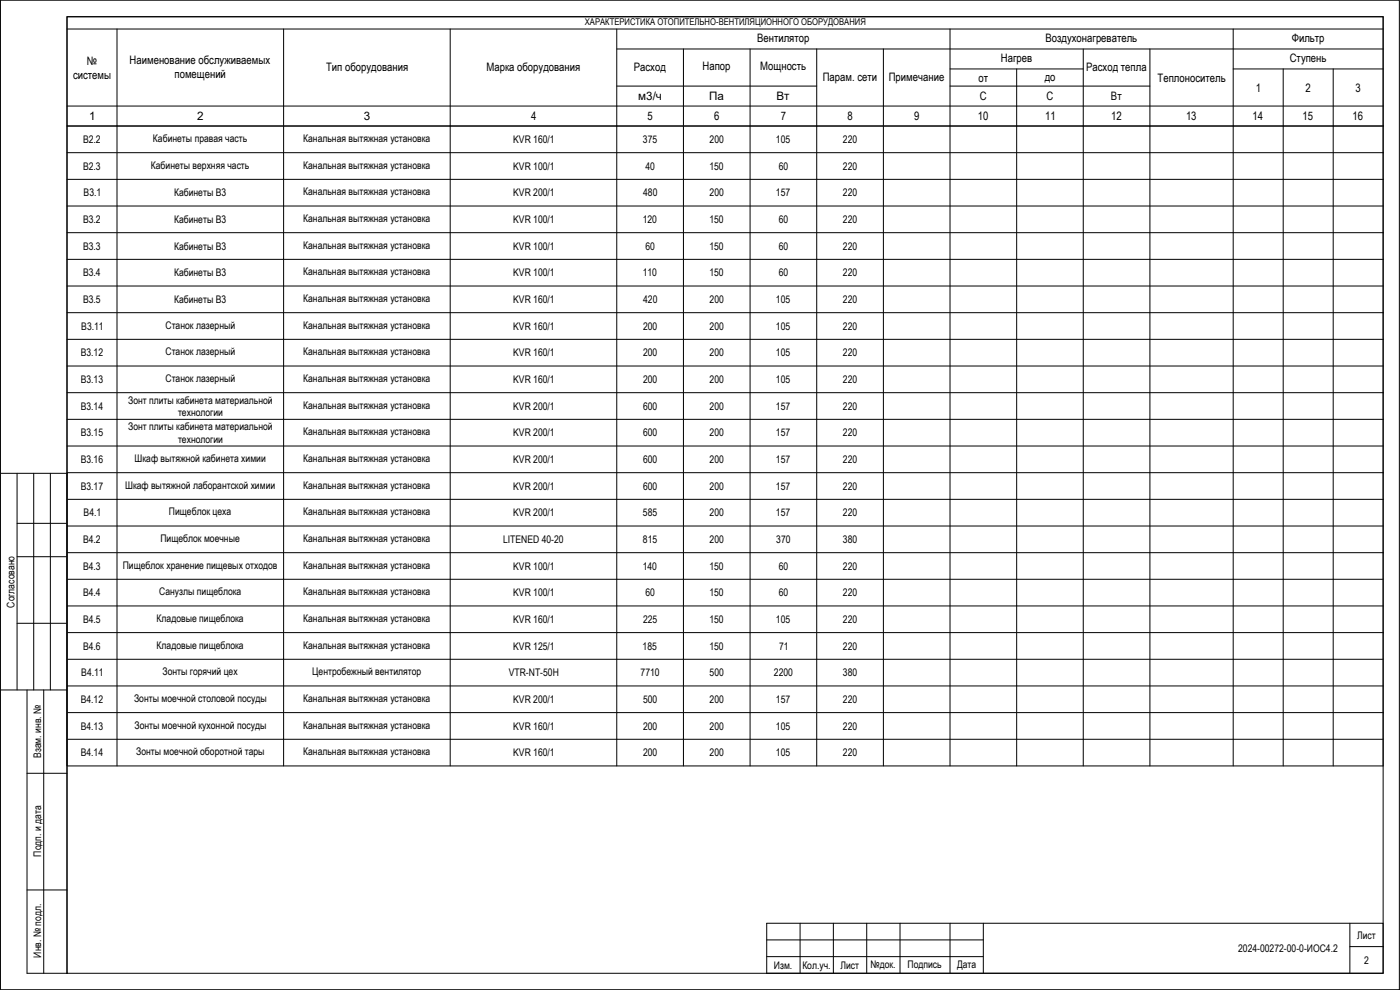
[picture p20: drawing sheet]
<svg xmlns="http://www.w3.org/2000/svg" width="420mm" height="297mm" viewBox="0 0 420 297" stroke-linecap="round" stroke-linejoin="round" font-family="sans-serif">
<defs><g id="words">
<g font-size="3.5">
<text x="227.2" y="12.6">Вентилятор</text>
<text x="313.8" y="12.6">Воздухонагреватель</text>
<text x="387.7" y="12.6">Фильтр</text>
<text x="21.9" y="23.6">системы</text>
<text x="26" y="19.4">№</text>
<text x="38.9" y="19.1">Наименование обслуживаемых</text>
<text x="52.4" y="23.3">помещений</text>
<text x="97.9" y="21.2">Тип оборудования</text>
<text x="146" y="21.2">Марка оборудования</text>
<text x="190.2" y="21.3">Расход</text>
<text x="210.9" y="21.2">Напор</text>
<text x="228.2" y="21.2">Мощность</text>
<text x="300.4" y="18.6">Нагрев</text>
<text x="326" y="21.3">Расход тепла</text>
<text x="387.1" y="18.6">Ступень</text>
<text x="246.9" y="24.2">Парам. сети</text>
<text x="266.7" y="24.2">Примечание</text>
<text x="293.6" y="24.5">от</text>
<text x="313.5" y="24.2">до</text>
<text x="347.4" y="24.5">Теплоноситель</text>
<text x="376.9" y="27.5">1</text>
<text x="391.8" y="27.5">2</text>
<text x="406.8" y="27.5">3</text>
<text x="191.5" y="30.1">м3/ч</text>
<text x="212.8" y="30">Па</text>
<text x="233" y="30.1">Вт</text>
<text x="294.1" y="30.1">С</text>
<text x="314.1" y="30.1">С</text>
<text x="333.4" y="30.1">Вт</text>
<text x="26.8" y="36.1">1</text>
<text x="59.2" y="36.1">2</text>
<text x="109.2" y="36.1">3</text>
<text x="159.4" y="36.1">4</text>
<text x="194.3" y="36.1">5</text>
<text x="214.3" y="36.1">6</text>
<text x="234.3" y="36.1">7</text>
<text x="254.3" y="36.1">8</text>
<text x="274.3" y="36.1">9</text>
<text x="293.4" y="36.1">10</text>
<text x="313.6" y="36.1">11</text>
<text x="333.4" y="36.1">12</text>
<text x="355.9" y="36.1">13</text>
<text x="375.9" y="36.1">14</text>
<text x="390.9" y="36.1">15</text>
<text x="405.9" y="36.1">16</text>
</g>
<g font-size="3.1">
<text x="24.9" y="43">В2.2</text>
<text x="45.9" y="42.7">Кабинеты правая часть</text>
<text x="91" y="42.6">Канальная вытяжная установка</text>
<text x="154" y="43">KVR 160/1</text>
<text x="193" y="42.9">375</text>
<text x="213" y="42.9">200</text>
<text x="232.9" y="42.9">105</text>
<text x="253" y="42.9">220</text>
<text x="24.9" y="50.9">В2.3</text>
<text x="45.3" y="50.7">Кабинеты верхняя часть</text>
<text x="91" y="50.6">Канальная вытяжная установка</text>
<text x="154" y="51">KVR 100/1</text>
<text x="193.7" y="50.9">40</text>
<text x="212.9" y="50.9">150</text>
<text x="233.7" y="50.9">60</text>
<text x="253" y="50.9">220</text>
<text x="25.1" y="58.9">В3.1</text>
<text x="52.2" y="59">Кабинеты В3</text>
<text x="91" y="58.6">Канальная вытяжная установка</text>
<text x="154" y="58.9">KVR 200/1</text>
<text x="193" y="58.9">480</text>
<text x="213" y="58.9">200</text>
<text x="232.9" y="58.9">157</text>
<text x="253" y="58.9">220</text>
<text x="24.9" y="66.9">В3.2</text>
<text x="52.2" y="67">Кабинеты В3</text>
<text x="91" y="66.6">Канальная вытяжная установка</text>
<text x="154" y="66.9">KVR 100/1</text>
<text x="192.9" y="66.9">120</text>
<text x="212.9" y="66.9">150</text>
<text x="233.7" y="66.9">60</text>
<text x="253" y="66.9">220</text>
<text x="24.9" y="74.9">В3.3</text>
<text x="52.2" y="75">Кабинеты В3</text>
<text x="91" y="74.6">Канальная вытяжная установка</text>
<text x="154" y="74.9">KVR 100/1</text>
<text x="193.7" y="74.9">60</text>
<text x="212.9" y="74.9">150</text>
<text x="233.7" y="74.9">60</text>
<text x="253" y="74.9">220</text>
<text x="24.9" y="82.9">В3.4</text>
<text x="52.2" y="83">Кабинеты В3</text>
<text x="91" y="82.6">Канальная вытяжная установка</text>
<text x="154" y="82.9">KVR 100/1</text>
<text x="192.9" y="82.9">110</text>
<text x="212.9" y="82.9">150</text>
<text x="233.7" y="82.9">60</text>
<text x="253" y="82.9">220</text>
<text x="24.9" y="90.9">В3.5</text>
<text x="52.2" y="91">Кабинеты В3</text>
<text x="91" y="90.6">Канальная вытяжная установка</text>
<text x="154" y="90.9">KVR 160/1</text>
<text x="193" y="90.9">420</text>
<text x="213" y="90.9">200</text>
<text x="232.9" y="90.9">105</text>
<text x="253" y="90.9">220</text>
<text x="24.4" y="98.9">В3.11</text>
<text x="49.7" y="98.6">Станок лазерный</text>
<text x="91" y="98.6">Канальная вытяжная установка</text>
<text x="154" y="98.9">KVR 160/1</text>
<text x="193" y="98.9">200</text>
<text x="213" y="98.9">200</text>
<text x="232.9" y="98.9">105</text>
<text x="253" y="98.9">220</text>
<text x="24.2" y="106.9">В3.12</text>
<text x="49.7" y="106.6">Станок лазерный</text>
<text x="91" y="106.6">Канальная вытяжная установка</text>
<text x="154" y="106.9">KVR 160/1</text>
<text x="193" y="106.9">200</text>
<text x="213" y="106.9">200</text>
<text x="232.9" y="106.9">105</text>
<text x="253" y="106.9">220</text>
<text x="24.2" y="114.9">В3.13</text>
<text x="49.7" y="114.6">Станок лазерный</text>
<text x="91" y="114.6">Канальная вытяжная установка</text>
<text x="154" y="114.9">KVR 160/1</text>
<text x="193" y="114.9">200</text>
<text x="213" y="114.9">200</text>
<text x="232.9" y="114.9">105</text>
<text x="253" y="114.9">220</text>
<text x="24.2" y="122.9">В3.14</text>
<text x="38.5" y="121.1">Зонт плиты кабинета материальной</text>
<text x="53.4" y="124.8">технологии</text>
<text x="91" y="122.6">Канальная вытяжная установка</text>
<text x="154" y="122.9">KVR 200/1</text>
<text x="193" y="122.9">600</text>
<text x="213" y="122.9">200</text>
<text x="232.9" y="122.9">157</text>
<text x="253" y="122.9">220</text>
<text x="24.2" y="130.9">В3.15</text>
<text x="38.5" y="129.1">Зонт плиты кабинета материальной</text>
<text x="91" y="130.6">Канальная вытяжная установка</text>
<text x="154" y="130.9">KVR 200/1</text>
<text x="193" y="130.9">600</text>
<text x="213" y="130.9">200</text>
<text x="232.9" y="130.9">157</text>
<text x="253" y="130.9">220</text>
<text x="53.4" y="132.8">технологии</text>
<text x="24.2" y="138.9">В3.16</text>
<text x="40.4" y="138.6">Шкаф вытяжной кабинета химии</text>
<text x="91" y="138.6">Канальная вытяжная установка</text>
<text x="154" y="138.9">KVR 200/1</text>
<text x="193" y="138.9">600</text>
<text x="213" y="138.9">200</text>
<text x="232.9" y="138.9">157</text>
<text x="253" y="138.9">220</text>
<text x="24.2" y="146.9">В3.17</text>
<text x="37.6" y="146.6">Шкаф вытяжной лаборантской химии</text>
<text x="91" y="146.6">Канальная вытяжная установка</text>
<text x="154" y="146.9">KVR 200/1</text>
<text x="193" y="146.9">600</text>
<text x="213" y="146.9">200</text>
<text x="232.9" y="146.9">157</text>
<text x="253" y="146.9">220</text>
<text x="25.1" y="154.9">В4.1</text>
<text x="50.7" y="154.7">Пищеблок цеха</text>
<text x="91" y="154.6">Канальная вытяжная установка</text>
<text x="154" y="154.9">KVR 200/1</text>
<text x="193" y="154.9">585</text>
<text x="213" y="154.9">200</text>
<text x="232.9" y="154.9">157</text>
<text x="253" y="154.9">220</text>
<text x="24.9" y="162.9">В4.2</text>
<text x="48.1" y="162.7">Пищеблок моечные</text>
<text x="91" y="162.6">Канальная вытяжная установка</text>
<text x="151" y="162.9">LITENED 40-20</text>
<text x="193" y="162.9">815</text>
<text x="213" y="162.9">200</text>
<text x="233" y="162.9">370</text>
<text x="253" y="162.9">380</text>
<text x="24.9" y="170.9">В4.3</text>
<text x="36.8" y="170.7">Пищеблок хранение пищевых отходов</text>
<text x="91" y="170.6">Канальная вытяжная установка</text>
<text x="154" y="170.9">KVR 100/1</text>
<text x="192.9" y="170.9">140</text>
<text x="212.9" y="170.9">150</text>
<text x="233.7" y="170.9">60</text>
<text x="253" y="170.9">220</text>
<text x="24.9" y="179">В4.4</text>
<text x="47.8" y="178.6">Санузлы пищеблока</text>
<text x="91" y="178.6">Канальная вытяжная установка</text>
<text x="154" y="179">KVR 100/1</text>
<text x="193.7" y="178.9">60</text>
<text x="212.9" y="178.9">150</text>
<text x="233.7" y="178.9">60</text>
<text x="253" y="178.9">220</text>
<text x="4.4" y="182.3" transform="rotate(-90 4.4 182.3)">Согласовано</text>
<text x="24.9" y="186.9">В4.5</text>
<text x="47" y="186.7">Кладовые пищеблока</text>
<text x="91" y="186.6">Канальная вытяжная установка</text>
<text x="154" y="187">KVR 160/1</text>
<text x="193" y="186.9">225</text>
<text x="212.9" y="186.9">150</text>
<text x="232.9" y="186.9">105</text>
<text x="253" y="186.9">220</text>
<text x="24.9" y="194.9">В4.6</text>
<text x="47" y="194.7">Кладовые пищеблока</text>
<text x="91" y="194.6">Канальная вытяжная установка</text>
<text x="154" y="194.9">KVR 125/1</text>
<text x="192.9" y="194.9">185</text>
<text x="212.9" y="194.9">150</text>
<text x="233.8" y="195">71</text>
<text x="253" y="194.9">220</text>
<text x="24.4" y="203">В4.11</text>
<text x="48.8" y="202.7">Зонты горячий цех</text>
<text x="93.7" y="202.7">Центробежный вентилятор</text>
<text x="152.7" y="202.9">VTR-NT-50H</text>
<text x="192.3" y="202.9">7710</text>
<text x="213" y="202.9">500</text>
<text x="232.3" y="202.9">2200</text>
<text x="253" y="202.9">380</text>
<text x="24.2" y="211">В4.12</text>
<text x="40.3" y="210.6">Зонты моечной столовой посуды</text>
<text x="91" y="210.6">Канальная вытяжная установка</text>
<text x="154" y="210.9">KVR 200/1</text>
<text x="193" y="210.9">500</text>
<text x="213" y="210.9">200</text>
<text x="232.9" y="210.9">157</text>
<text x="253" y="210.9">220</text>
<text x="24.2" y="218.9">В4.13</text>
<text x="40.4" y="218.6">Зонты моечной кухонной посуды</text>
<text x="91" y="218.6">Канальная вытяжная установка</text>
<text x="154" y="218.9">KVR 160/1</text>
<text x="193" y="218.9">200</text>
<text x="213" y="218.9">200</text>
<text x="232.9" y="218.9">105</text>
<text x="253" y="218.9">220</text>
<text x="12.4" y="227.5" transform="rotate(-90 12.4 227.5)">Взам. инв. №</text>
<text x="24.2" y="226.9">В4.14</text>
<text x="40.9" y="226.7">Зонты моечной оборотной тары</text>
<text x="91" y="226.6">Канальная вытяжная установка</text>
<text x="154" y="226.9">KVR 160/1</text>
<text x="193" y="226.9">200</text>
<text x="213" y="226.9">200</text>
<text x="232.9" y="226.9">105</text>
<text x="253" y="226.9">220</text>
<text x="12.4" y="257" transform="rotate(-90 12.4 257)">Подп. и дата</text>
<text x="407.3" y="281.6">Лист</text>
<text x="12.4" y="287.3" transform="rotate(-90 12.4 287.3)">Инв. № подл.</text>
<text x="371.6" y="285.6">2024-00272-00-0-ИОС4.2</text>
<text x="232.3" y="290.6">Изм.</text>
<text x="240.8" y="290.6">Кол.уч.</text>
<text x="252.2" y="290.6">Лист</text>
<text x="261.3" y="290.4">№док.</text>
<text x="272.4" y="290.4">Подпись</text>
<text x="287.2" y="290.4">Дата</text>
<text x="409.4" y="289.1">2</text>
</g>
<text font-size="2.8" x="175.5" y="7.6">ХАРАКТЕРИСТИКА ОТОПИТЕЛЬНО-ВЕНТИЛЯЦИОННОГО ОБОРУДОВАНИЯ</text>
</g></defs>
<!-- layer: 0 -->
<g fill="none" stroke="#000" stroke-width=".3">
<path d="M0 .1h420v296.9h-420zM20.1 5h395v287h-395zM20.1 5h395v224.8h-395v-192h395h-395zM20.1 8.7h395M35.1 8.7v221.1M85.1 8.7v221.1M135.1 8.7v221.1M185.1 8.7v221.1M185.1 14.7h230M205.1 14.7v215.1M225.1 14.7v215.1M245.1 14.7v215.1"/>
<path d="M265.1 14.7v215.1M285.1 8.7v221.1M325.1 14.7v215.1M345.1 14.7v215.1M370.1 8.7v221.1M20.1 31.8h395M185.1 25.8h60M285.1 20.7h40M285.1 25.8h60M305.1 20.7v209.1M370.1 20.7h45M385.1 20.7v209.1"/>
<path d="M400.1 20.7v209.1M20.1 45.8h395M20.1 53.8h395M20.1 61.8h395M20.1 69.8h395M20.1 77.8h395M20.1 85.8h395M20.1 93.8h395M20.1 101.8h395M20.1 109.8h395M20.1 117.8h395M20.1 125.8h395"/>
<path d="M20.1 133.8h395M20.1 141.8h395M20.1 149.8h395M20.1 157.8h395M20.1 165.8h395M20.1 173.8h395M20.1 181.8h395M20.1 189.8h395M20.1 197.8h395M20.1 205.8h395M20.1 213.8h395M20.1 221.8h395"/>
<path d="M0 297l.1-296.9v296.9h419.8"/>
</g>
<g fill="none" stroke="#000" stroke-width=".3">
<path d="M5.1 142v65M5.1 157h15M10.1 142v65M15.1 142v65M5.1 167h15M5.1 187h15M8.1 207v85h12v-150h-20v65h20M13.1 207v85M8.1 232h12M8.1 267h12M230.1 277h185v15h-185zM240.1 277v15"/>
<path d="M250.1 277v15M260.1 277v15M270.1 277v15M285.1 277v15M295.1 277v15M405.1 277v15M230.1 282h65M230.1 287h65M405.1 284h10"/>
</g>
<use href="#words"/>
</svg>
